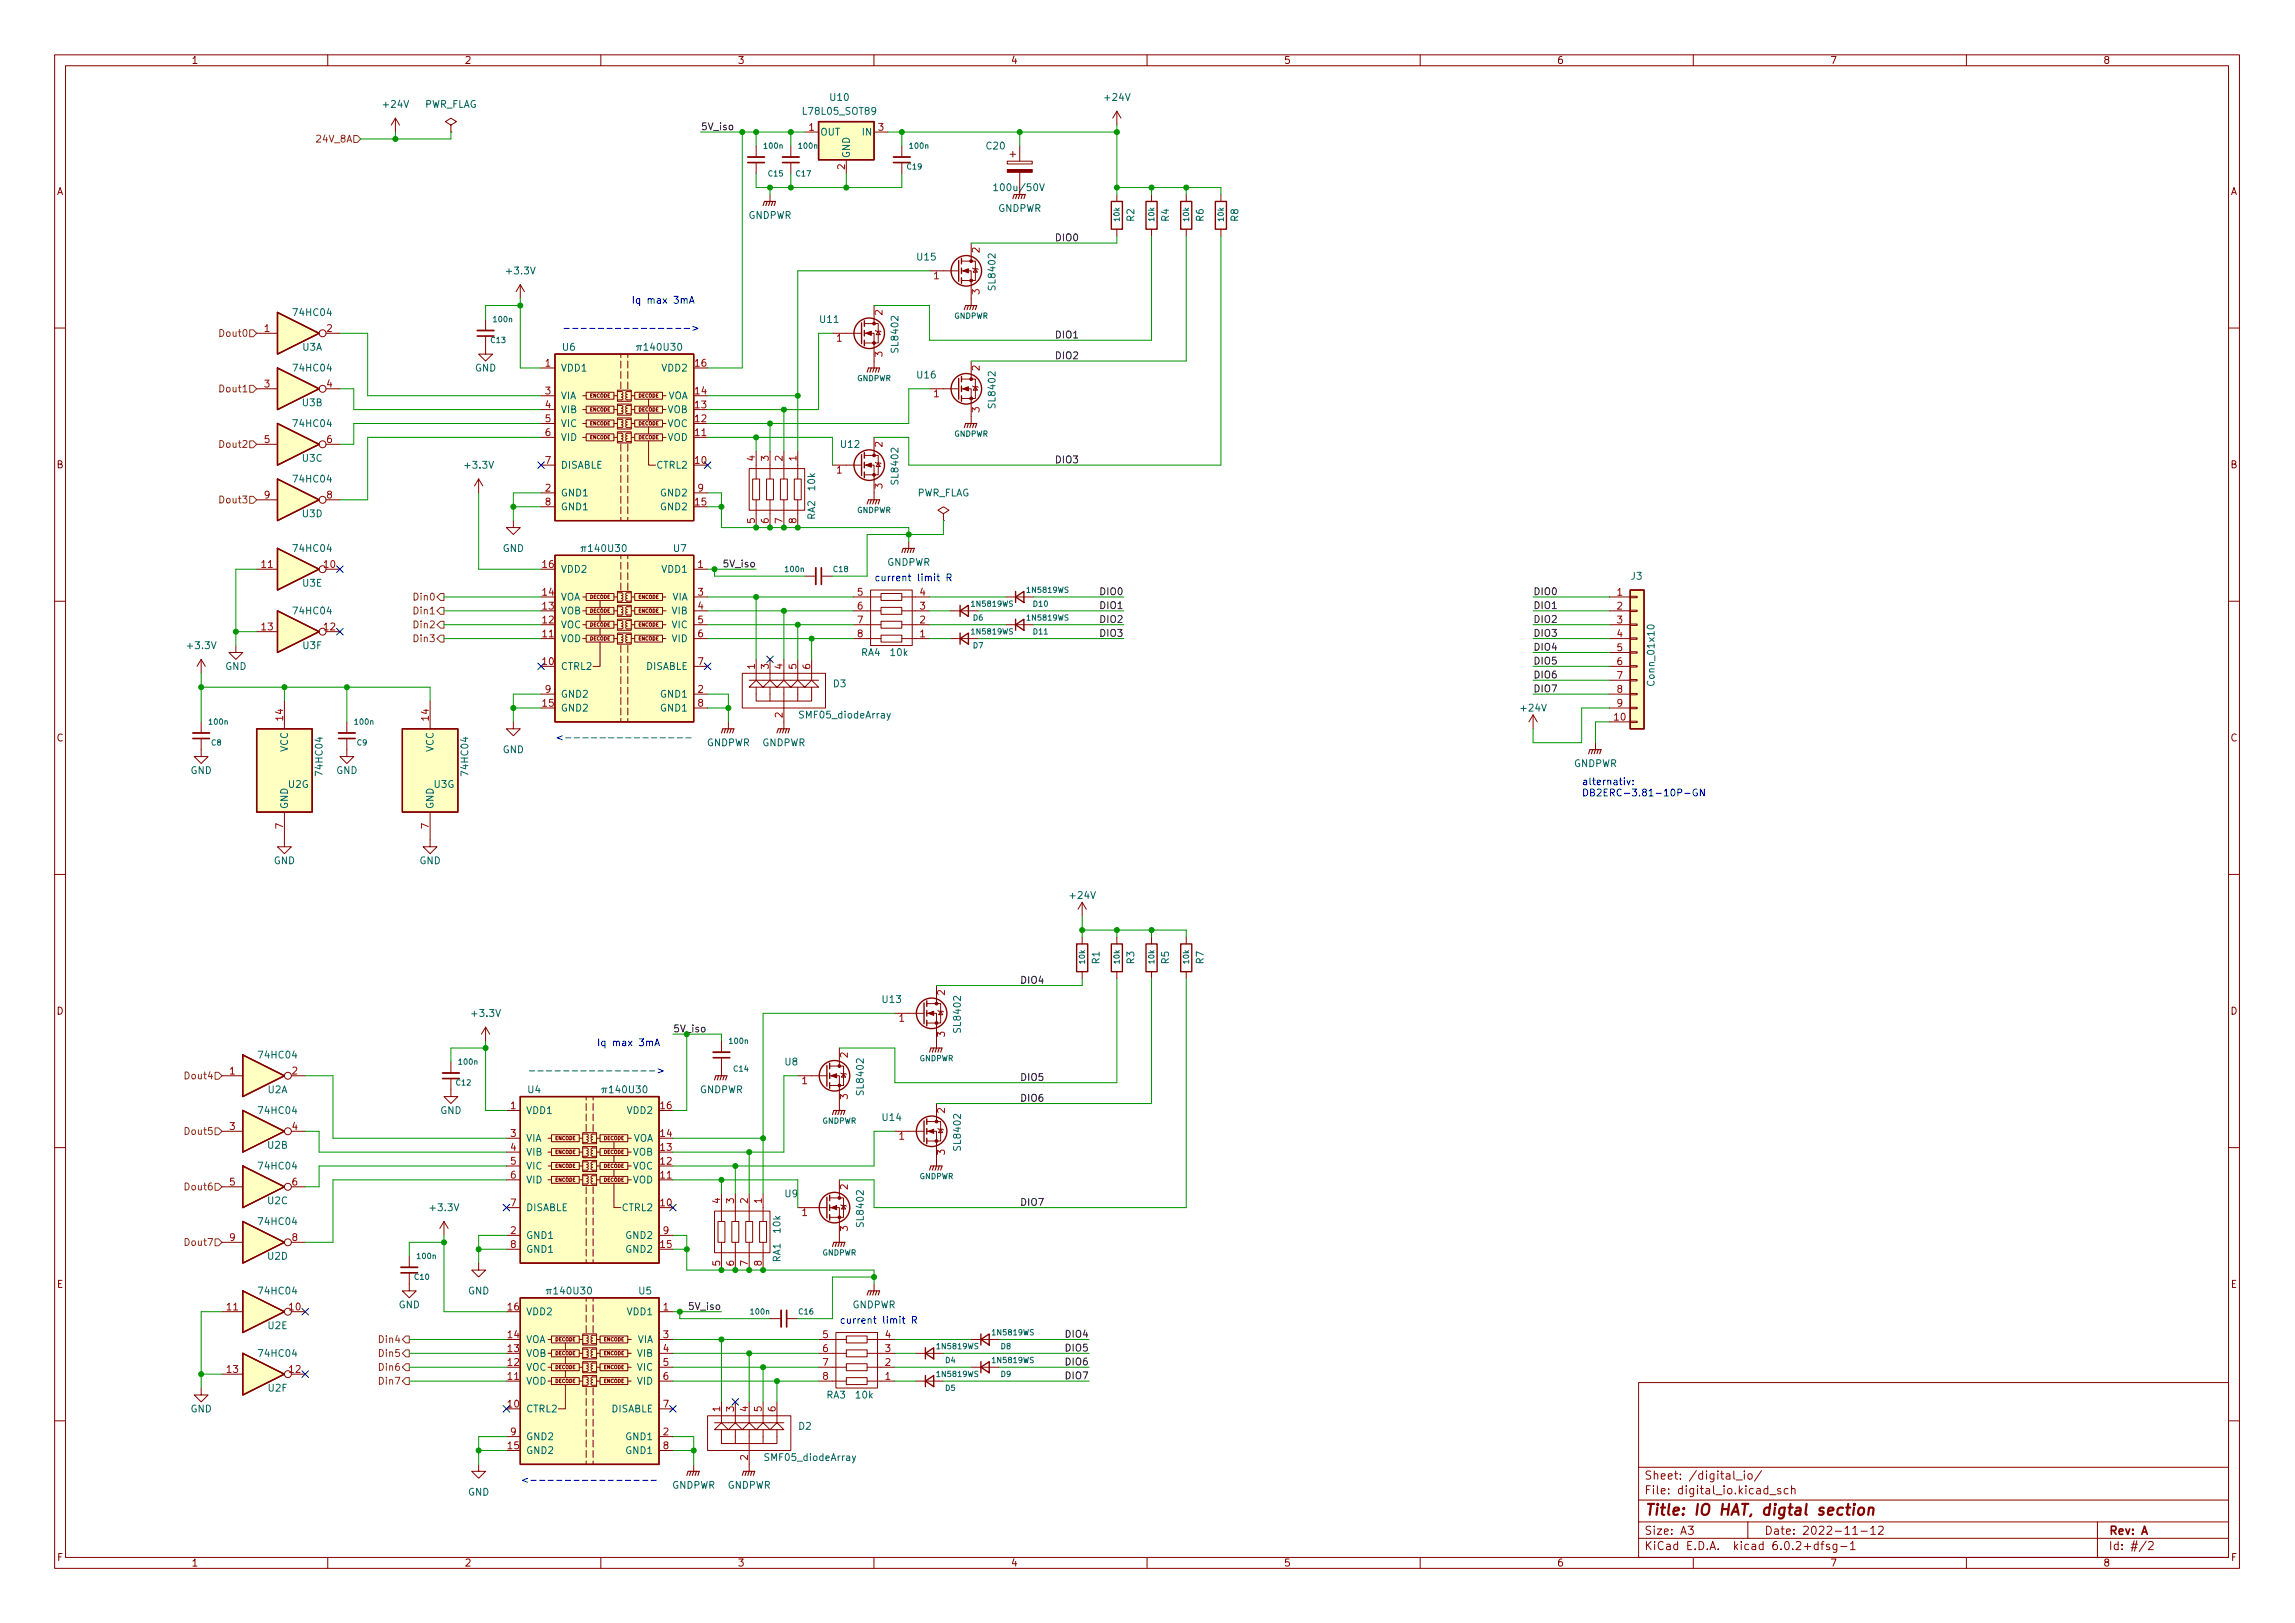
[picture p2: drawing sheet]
<svg xmlns="http://www.w3.org/2000/svg" width="420mm" height="297mm" viewBox="0 0 420 297" stroke-linecap="round" stroke-linejoin="round" font-family="sans-serif">
<defs><g id="words">
<text font-size="2.8" fill="#840000" x="301" y="277.3">Title: IO HAT, digtal section</text>
<g font-size="2.1" fill="#840000">
<text x="301" y="273.5">File: digital_io.kicad_sch</text>
<text x="301" y="270.8">Sheet: /digital_io/</text>
<text x="301" y="280.9">Size: A3</text>
<text x="323" y="280.9">Date: 2022-11-12</text>
<text x="386" y="280.9">Rev: A</text>
<text x="301" y="283.7">KiCad E.D.A. kicad 6.0.2+dfsg-1</text>
<text x="386" y="283.7">Id: #/2</text>
</g>
<g font-size="1.8" fill="#840000">
<text x="35" y="11.7">1</text>
<text x="85" y="11.7">2</text>
<text x="135" y="11.7">3</text>
<text x="185" y="11.7">4</text>
<text x="235" y="11.7">5</text>
<text x="285" y="11.7">6</text>
<text x="335" y="11.7">7</text>
<text x="385" y="11.7">8</text>
<text x="10.3" y="35.7">A</text>
<text x="182.7" y="35">100u/50V</text>
<text x="408.3" y="35.7">A</text>
<text x="10.3" y="85.7">B</text>
<text x="408.3" y="85.7">B</text>
<text x="10.3" y="135.7">C</text>
<text x="408.3" y="135.7">C</text>
<text x="10.3" y="185.7">D</text>
<text x="408.3" y="185.7">D</text>
<text x="10.4" y="235.7">E</text>
<text x="408.4" y="235.7">E</text>
<text x="10.4" y="285.7">F</text>
<text x="35" y="286.7">1</text>
<text x="85" y="286.7">2</text>
<text x="135" y="286.7">3</text>
<text x="185" y="286.7">4</text>
<text x="235" y="286.7">5</text>
<text x="285" y="286.7">6</text>
<text x="335" y="286.7">7</text>
<text x="385" y="286.7">8</text>
<text x="408.4" y="285.7">F</text>
</g>
<g font-size="1.8" fill="#006464">
<text x="70.3" y="19.7">+24V</text>
<text x="77.6" y="19.7">PWR_FLAG</text>
<text x="147.3" y="21">L78L05_SOT89</text>
<text x="152" y="18.5">U10</text>
<text x="202.4" y="18.5">+24V</text>
<text x="150.1" y="24.8">OUT</text>
<text x="155.6" y="29" transform="rotate(-90 155.6 29)">GND</text>
<text x="158" y="24.8">IN</text>
<text x="180.6" y="27.3">C20</text>
<text x="136.9" y="40">GNDPWR</text>
<text x="182.7" y="38.8">GNDPWR</text>
<text x="207.6" y="40.5" transform="rotate(-90 207.6 40.5)">R2</text>
<text x="214" y="40.5" transform="rotate(-90 214 40.5)">R4</text>
<text x="220.3" y="40.5" transform="rotate(-90 220.3 40.5)">R6</text>
<text x="226.7" y="40.5" transform="rotate(-90 226.7 40.5)">R8</text>
<text x="168" y="47.7">U15</text>
<text x="92.9" y="50.2">+3.3V</text>
<text x="182.2" y="52.9" transform="rotate(-90 182.2 52.9)">SL8402</text>
<text x="53.9" y="57.8">74HC04</text>
<text x="150.2" y="59.1">U11</text>
<text x="55.4" y="64.2">U3A</text>
<text x="103" y="64.2">U6</text>
<text x="164.5" y="64.3" transform="rotate(-90 164.5 64.3)">SL8402</text>
<text x="53.9" y="68">74HC04</text>
<text x="86.9" y="68">GND</text>
<text x="102.6" y="68">VDD1</text>
<text x="121.3" y="68">VDD2</text>
<text x="168" y="69.3">U16</text>
<text x="55.4" y="74.3">U3B</text>
<text x="102.6" y="73.1">VIA</text>
<text x="102.6" y="75.6">VIB</text>
<text x="122.2" y="75.6">VOB</text>
<text x="122.2" y="73.1">VOA</text>
<text x="182.2" y="74.4" transform="rotate(-90 182.2 74.4)">SL8402</text>
<text x="53.9" y="78.1">74HC04</text>
<text x="102.6" y="78.1">VIC</text>
<text x="102.6" y="80.7">VID</text>
<text x="122.2" y="80.7">VOD</text>
<text x="122.2" y="78.1">VOC</text>
<text x="154" y="82">U12</text>
<text x="53.9" y="88.3">74HC04</text>
<text x="55.4" y="84.5">U3C</text>
<text x="85.3" y="85.8">+3.3V</text>
<text x="102.6" y="85.8">DISABLE</text>
<text x="120.3" y="85.8">CTRL2</text>
<text x="149.2" y="89.7" transform="rotate(-90 149.2 89.7)">10k</text>
<text x="164.5" y="88.4" transform="rotate(-90 164.5 88.4)">SL8402</text>
<text x="55.4" y="94.7">U3D</text>
<text x="102.6" y="90.8">GND1</text>
<text x="102.6" y="93.4">GND1</text>
<text x="121.1" y="93.4">GND2</text>
<text x="121.1" y="90.8">GND2</text>
<text x="149.2" y="95.1" transform="rotate(-90 149.2 95.1)">RA2</text>
<text x="167.8" y="90.8">PWR_FLAG</text>
<text x="53.9" y="101">74HC04</text>
<text x="92" y="101">GND</text>
<text x="123.3" y="101">U7</text>
<text x="55.4" y="107.4">U3E</text>
<text x="102.6" y="104.8">VDD2</text>
<text x="121.3" y="104.8">VDD1</text>
<text x="162.3" y="103.5">GNDPWR</text>
<text x="298.6" y="106.1">J3</text>
<text x="53.9" y="112.4">74HC04</text>
<text x="102.6" y="112.4">VOB</text>
<text x="102.6" y="109.9">VOA</text>
<text x="123" y="109.9">VIA</text>
<text x="123" y="112.4">VIB</text>
<text x="34.5" y="118.8">+3.3V</text>
<text x="55.5" y="118.8">U3F</text>
<text x="102.6" y="117.5">VOD</text>
<text x="102.6" y="115">VOC</text>
<text x="123" y="115">VIC</text>
<text x="123" y="117.5">VID</text>
<text x="41.2" y="122.6">GND</text>
<text x="102.6" y="122.6">CTRL2</text>
<text x="118.2" y="122.6">DISABLE</text>
<text x="152.6" y="125.8">D3</text>
<text x="157.7" y="120.1">RA4</text>
<text x="163.1" y="120.1">10k</text>
<text x="302.9" y="125.1" transform="rotate(-90 302.9 125.1)">Conn_01x10</text>
<text x="102.6" y="130.2">GND2</text>
<text x="102.6" y="127.7">GND2</text>
<text x="121.1" y="127.7">GND1</text>
<text x="121.1" y="130.2">GND1</text>
<text x="146.6" y="131.5">SMF05_diodeArray</text>
<text x="278.6" y="130.2">+24V</text>
<text x="52.7" y="137.6" transform="rotate(-90 52.7 137.6)">VCC</text>
<text x="79.4" y="137.6" transform="rotate(-90 79.4 137.6)">VCC</text>
<text x="92" y="137.8">GND</text>
<text x="129.3" y="136.6">GNDPWR</text>
<text x="139.5" y="136.6">GNDPWR</text>
<text x="34.9" y="141.6">GND</text>
<text x="59.1" y="141.7" transform="rotate(-90 59.1 141.7)">74HC04</text>
<text x="61.5" y="141.6">GND</text>
<text x="85.7" y="141.7" transform="rotate(-90 85.7 141.7)">74HC04</text>
<text x="288.1" y="140.4">GNDPWR</text>
<text x="52.7" y="148.1" transform="rotate(-90 52.7 148.1)">GND</text>
<text x="52.8" y="144.2">U2G</text>
<text x="79.4" y="148.1" transform="rotate(-90 79.4 148.1)">GND</text>
<text x="79.5" y="144.2">U3G</text>
<text x="50.1" y="158.2">GND</text>
<text x="76.8" y="158.2">GND</text>
<text x="196" y="164.5">+24V</text>
<text x="201.3" y="176.4" transform="rotate(-90 201.3 176.4)">R1</text>
<text x="207.6" y="176.4" transform="rotate(-90 207.6 176.4)">R3</text>
<text x="214" y="176.4" transform="rotate(-90 214 176.4)">R5</text>
<text x="220.3" y="176.4" transform="rotate(-90 220.3 176.4)">R7</text>
<text x="161.6" y="183.6">U13</text>
<text x="86.6" y="186.1">+3.3V</text>
<text x="175.9" y="188.7" transform="rotate(-90 175.9 188.7)">SL8402</text>
<text x="47.6" y="193.7">74HC04</text>
<text x="143.7" y="195">U8</text>
<text x="47.6" y="203.9">74HC04</text>
<text x="49" y="200.1">U2A</text>
<text x="80.6" y="203.9">GND</text>
<text x="96.3" y="203.9">VDD1</text>
<text x="96.7" y="200.1">U4</text>
<text x="114.9" y="203.9">VDD2</text>
<text x="128.1" y="200.1">GNDPWR</text>
<text x="158.1" y="200.2" transform="rotate(-90 158.1 200.2)">SL8402</text>
<text x="96.3" y="209">VIA</text>
<text x="115.8" y="209">VOA</text>
<text x="161.6" y="205.1">U14</text>
<text x="47.6" y="214">74HC04</text>
<text x="49" y="210.2">U2B</text>
<text x="96.3" y="211.5">VIB</text>
<text x="96.3" y="214">VIC</text>
<text x="115.8" y="214">VOC</text>
<text x="115.8" y="211.5">VOB</text>
<text x="175.9" y="210.3" transform="rotate(-90 175.9 210.3)">SL8402</text>
<text x="49" y="220.4">U2C</text>
<text x="78.9" y="221.7">+3.3V</text>
<text x="96.3" y="216.6">VID</text>
<text x="96.3" y="221.7">DISABLE</text>
<text x="113.9" y="221.7">CTRL2</text>
<text x="115.8" y="216.6">VOD</text>
<text x="143.7" y="219.1">U9</text>
<text x="47.6" y="224.2">74HC04</text>
<text x="96.3" y="226.7">GND1</text>
<text x="114.7" y="226.7">GND2</text>
<text x="142.9" y="225.6" transform="rotate(-90 142.9 225.6)">10k</text>
<text x="158.1" y="224.3" transform="rotate(-90 158.1 224.3)">SL8402</text>
<text x="49" y="230.5">U2D</text>
<text x="96.3" y="229.3">GND1</text>
<text x="114.7" y="229.3">GND2</text>
<text x="142.9" y="231" transform="rotate(-90 142.9 231)">RA1</text>
<text x="47.6" y="236.9">74HC04</text>
<text x="73" y="239.4">GND</text>
<text x="85.7" y="236.9">GND</text>
<text x="117" y="236.9">U5</text>
<text x="156" y="239.4">GNDPWR</text>
<text x="49.1" y="243.2">U2E</text>
<text x="96.3" y="245.8">VOA</text>
<text x="96.3" y="240.7">VDD2</text>
<text x="114.9" y="240.7">VDD1</text>
<text x="116.7" y="245.8">VIA</text>
<text x="47.6" y="248.3">74HC04</text>
<text x="96.3" y="250.9">VOC</text>
<text x="96.3" y="248.3">VOB</text>
<text x="116.7" y="248.3">VIB</text>
<text x="116.7" y="250.9">VIC</text>
<text x="49.1" y="254.7">U2F</text>
<text x="96.3" y="253.4">VOD</text>
<text x="116.7" y="253.4">VID</text>
<text x="151.3" y="255.9">RA3</text>
<text x="156.7" y="255.9">10k</text>
<text x="34.9" y="258.5">GND</text>
<text x="96.3" y="258.5">CTRL2</text>
<text x="96.3" y="263.6">GND2</text>
<text x="111.9" y="258.5">DISABLE</text>
<text x="114.7" y="263.6">GND1</text>
<text x="146.2" y="261.7">D2</text>
<text x="96.3" y="266.1">GND2</text>
<text x="114.7" y="266.1">GND1</text>
<text x="140.3" y="267.4">SMF05_diodeArray</text>
<text x="85.7" y="273.7">GND</text>
<text x="123" y="272.5">GNDPWR</text>
<text x="133.1" y="272.5">GNDPWR</text>
</g>
<g font-size="1.8" fill="#0f0f0f">
<text x="128.3" y="23.8">5V_iso</text>
<text x="193" y="44.1">DIO0</text>
<text x="193" y="61.9">DIO1</text>
<text x="193" y="65.7">DIO2</text>
<text x="193" y="84.8">DIO3</text>
<text x="132.7" y="103.8">5V_iso</text>
<text x="201.6" y="111.4">DIO1</text>
<text x="201.6" y="108.9">DIO0</text>
<text x="201.6" y="114">DIO2</text>
<text x="280.7" y="114">DIO2</text>
<text x="280.7" y="108.9">DIO0</text>
<text x="280.7" y="111.4">DIO1</text>
<text x="201.6" y="116.5">DIO3</text>
<text x="280.7" y="119.1">DIO4</text>
<text x="280.7" y="116.5">DIO3</text>
<text x="280.7" y="124.1">DIO6</text>
<text x="280.7" y="121.6">DIO5</text>
<text x="280.7" y="126.7">DIO7</text>
<text x="186.7" y="180">DIO4</text>
<text x="186.7" y="197.8">DIO5</text>
<text x="186.7" y="201.6">DIO6</text>
<text x="186.7" y="220.7">DIO7</text>
<text x="126.4" y="239.7">5V_iso</text>
<text x="195.3" y="244.8">DIO4</text>
<text x="195.3" y="249.9">DIO6</text>
<text x="195.3" y="247.3">DIO5</text>
<text x="195.3" y="252.4">DIO7</text>
</g>
<g font-size="1.8" fill="#a90000">
<text x="148.1" y="23.9">1</text>
<text x="160.8" y="23.9">3</text>
<text x="154.7" y="31" transform="rotate(-90 154.7 31)">2</text>
<text x="179.3" y="46.2" transform="rotate(-90 179.3 46.2)">2</text>
<text x="171" y="51.1">1</text>
<text x="179.3" y="53.9" transform="rotate(-90 179.3 53.9)">3</text>
<text x="161.5" y="57.7" transform="rotate(-90 161.5 57.7)">2</text>
<text x="48.4" y="60.7">1</text>
<text x="59.8" y="60.7">2</text>
<text x="153.2" y="62.5">1</text>
<text x="161.5" y="65.3" transform="rotate(-90 161.5 65.3)">3</text>
<text x="48.4" y="70.9">3</text>
<text x="59.8" y="70.9">4</text>
<text x="99.8" y="67.1">1</text>
<text x="127.3" y="67.1">16</text>
<text x="179.3" y="67.8" transform="rotate(-90 179.3 67.8)">2</text>
<text x="99.8" y="72.2">3</text>
<text x="99.8" y="74.7">4</text>
<text x="99.8" y="77.3">5</text>
<text x="127.3" y="77.3">12</text>
<text x="127.3" y="74.7">13</text>
<text x="127.3" y="72.2">14</text>
<text x="171" y="72.7">1</text>
<text x="179.3" y="75.5" transform="rotate(-90 179.3 75.5)">3</text>
<text x="48.4" y="81.1">5</text>
<text x="59.8" y="81.1">6</text>
<text x="99.8" y="79.8">6</text>
<text x="127.3" y="79.8">11</text>
<text x="161.5" y="81.8" transform="rotate(-90 161.5 81.8)">2</text>
<text x="99.8" y="90">2</text>
<text x="99.8" y="84.9">7</text>
<text x="127.3" y="84.9">10</text>
<text x="127.8" y="90">9</text>
<text x="138.2" y="84.3" transform="rotate(-90 138.2 84.3)">4</text>
<text x="140.7" y="84.3" transform="rotate(-90 140.7 84.3)">3</text>
<text x="143.3" y="84.3" transform="rotate(-90 143.3 84.3)">2</text>
<text x="145.8" y="84.3" transform="rotate(-90 145.8 84.3)">1</text>
<text x="153.2" y="86.7">1</text>
<text x="161.5" y="89.4" transform="rotate(-90 161.5 89.4)">3</text>
<text x="48.4" y="91.2">9</text>
<text x="59.8" y="91.2">8</text>
<text x="99.8" y="92.5">8</text>
<text x="127.3" y="92.5">15</text>
<text x="138.2" y="95.8" transform="rotate(-90 138.2 95.8)">5</text>
<text x="140.7" y="95.8" transform="rotate(-90 140.7 95.8)">6</text>
<text x="143.3" y="95.8" transform="rotate(-90 143.3 95.8)">7</text>
<text x="145.8" y="95.8" transform="rotate(-90 145.8 95.8)">8</text>
<text x="47.9" y="103.9">11</text>
<text x="59.3" y="103.9">10</text>
<text x="99.3" y="103.9">16</text>
<text x="127.8" y="103.9">1</text>
<text x="99.3" y="111.5">13</text>
<text x="99.3" y="109">14</text>
<text x="127.8" y="109">3</text>
<text x="127.8" y="111.5">4</text>
<text x="157" y="109">5</text>
<text x="157" y="111.5">6</text>
<text x="168.4" y="111.5">3</text>
<text x="168.4" y="109">4</text>
<text x="296.1" y="109">1</text>
<text x="296.1" y="111.5">2</text>
<text x="47.9" y="115.4">13</text>
<text x="59.3" y="115.4">12</text>
<text x="99.3" y="116.6">11</text>
<text x="99.3" y="114.1">12</text>
<text x="127.8" y="114.1">5</text>
<text x="127.8" y="116.6">6</text>
<text x="157" y="114.1">7</text>
<text x="157" y="116.6">8</text>
<text x="168.4" y="116.6">1</text>
<text x="168.4" y="114.1">2</text>
<text x="296.1" y="114.1">3</text>
<text x="296.1" y="116.6">4</text>
<text x="296.1" y="119.2">5</text>
<text x="99.3" y="121.7">10</text>
<text x="127.8" y="121.7">7</text>
<text x="138.2" y="122.4" transform="rotate(-90 138.2 122.4)">1</text>
<text x="140.7" y="122.4" transform="rotate(-90 140.7 122.4)">3</text>
<text x="143.3" y="122.4" transform="rotate(-90 143.3 122.4)">4</text>
<text x="145.8" y="122.4" transform="rotate(-90 145.8 122.4)">5</text>
<text x="148.3" y="122.4" transform="rotate(-90 148.3 122.4)">6</text>
<text x="296.1" y="121.7">6</text>
<text x="296.1" y="124.2">7</text>
<text x="51.8" y="131.8" transform="rotate(-90 51.8 131.8)">14</text>
<text x="78.5" y="131.8" transform="rotate(-90 78.5 131.8)">14</text>
<text x="99.3" y="129.3">15</text>
<text x="99.8" y="126.8">9</text>
<text x="127.8" y="126.8">2</text>
<text x="127.8" y="129.3">8</text>
<text x="143.3" y="131.3" transform="rotate(-90 143.3 131.3)">2</text>
<text x="295.6" y="131.9">10</text>
<text x="296.1" y="126.8">8</text>
<text x="296.1" y="129.3">9</text>
<text x="51.8" y="151.7" transform="rotate(-90 51.8 151.7)">7</text>
<text x="78.5" y="151.7" transform="rotate(-90 78.5 151.7)">7</text>
<text x="173" y="182.1" transform="rotate(-90 173 182.1)">2</text>
<text x="164.6" y="187">1</text>
<text x="173" y="189.8" transform="rotate(-90 173 189.8)">3</text>
<text x="42.1" y="196.6">1</text>
<text x="53.5" y="196.6">2</text>
<text x="155.2" y="193.6" transform="rotate(-90 155.2 193.6)">2</text>
<text x="93.5" y="203">1</text>
<text x="120.9" y="203">16</text>
<text x="146.8" y="198.4">1</text>
<text x="155.2" y="201.2" transform="rotate(-90 155.2 201.2)">3</text>
<text x="173" y="203.7" transform="rotate(-90 173 203.7)">2</text>
<text x="42.1" y="206.8">3</text>
<text x="53.5" y="206.8">4</text>
<text x="93.5" y="208.1">3</text>
<text x="120.9" y="208.1">14</text>
<text x="164.6" y="208.6">1</text>
<text x="93.5" y="210.6">4</text>
<text x="93.5" y="213.1">5</text>
<text x="93.5" y="215.7">6</text>
<text x="120.9" y="215.7">11</text>
<text x="120.9" y="213.1">12</text>
<text x="120.9" y="210.6">13</text>
<text x="173" y="211.3" transform="rotate(-90 173 211.3)">3</text>
<text x="42.1" y="217">5</text>
<text x="53.5" y="217">6</text>
<text x="93.5" y="220.8">7</text>
<text x="120.9" y="220.8">10</text>
<text x="131.8" y="220.2" transform="rotate(-90 131.8 220.2)">4</text>
<text x="134.4" y="220.2" transform="rotate(-90 134.4 220.2)">3</text>
<text x="136.9" y="220.2" transform="rotate(-90 136.9 220.2)">2</text>
<text x="139.4" y="220.2" transform="rotate(-90 139.4 220.2)">1</text>
<text x="155.2" y="217.7" transform="rotate(-90 155.2 217.7)">2</text>
<text x="42.1" y="227.1">9</text>
<text x="53.5" y="227.1">8</text>
<text x="93.5" y="225.8">2</text>
<text x="121.4" y="225.8">9</text>
<text x="146.8" y="222.5">1</text>
<text x="155.2" y="225.3" transform="rotate(-90 155.2 225.3)">3</text>
<text x="93.5" y="228.4">8</text>
<text x="120.9" y="228.4">15</text>
<text x="131.8" y="231.7" transform="rotate(-90 131.8 231.7)">5</text>
<text x="134.4" y="231.7" transform="rotate(-90 134.4 231.7)">6</text>
<text x="136.9" y="231.7" transform="rotate(-90 136.9 231.7)">7</text>
<text x="139.4" y="231.7" transform="rotate(-90 139.4 231.7)">8</text>
<text x="41.6" y="239.8">11</text>
<text x="53" y="239.8">10</text>
<text x="93" y="239.8">16</text>
<text x="121.4" y="239.8">1</text>
<text x="93" y="244.9">14</text>
<text x="121.4" y="244.9">3</text>
<text x="150.6" y="244.9">5</text>
<text x="162.1" y="244.9">4</text>
<text x="41.6" y="251.2">13</text>
<text x="53" y="251.2">12</text>
<text x="93" y="250">12</text>
<text x="93" y="247.4">13</text>
<text x="121.4" y="247.4">4</text>
<text x="121.4" y="250">5</text>
<text x="150.6" y="247.4">6</text>
<text x="150.6" y="250">7</text>
<text x="162.1" y="250">2</text>
<text x="162.1" y="247.4">3</text>
<text x="93" y="257.6">10</text>
<text x="93" y="252.5">11</text>
<text x="121.4" y="252.5">6</text>
<text x="121.4" y="257.6">7</text>
<text x="150.6" y="252.5">8</text>
<text x="162.1" y="252.5">1</text>
<text x="93.5" y="262.7">9</text>
<text x="121.4" y="262.7">2</text>
<text x="131.8" y="258.3" transform="rotate(-90 131.8 258.3)">1</text>
<text x="134.4" y="258.3" transform="rotate(-90 134.4 258.3)">3</text>
<text x="136.9" y="258.3" transform="rotate(-90 136.9 258.3)">4</text>
<text x="139.4" y="258.3" transform="rotate(-90 139.4 258.3)">5</text>
<text x="142" y="258.3" transform="rotate(-90 142 258.3)">6</text>
<text x="93" y="265.2">15</text>
<text x="121.4" y="265.2">8</text>
<text x="136.9" y="267.2" transform="rotate(-90 136.9 267.2)">2</text>
</g>
<g font-size="1.8" fill="#725600">
<text x="58.2" y="26.1">24V_8A</text>
<text x="40.5" y="61.6">Dout0</text>
<text x="40.5" y="71.8">Dout1</text>
<text x="40.5" y="82">Dout2</text>
<text x="40.5" y="92.1">Dout3</text>
<text x="76" y="109.9">Din0</text>
<text x="76" y="112.4">Din1</text>
<text x="76" y="115">Din2</text>
<text x="76" y="117.5">Din3</text>
<text x="34.2" y="197.5">Dout4</text>
<text x="34.2" y="207.7">Dout5</text>
<text x="34.2" y="217.8">Dout6</text>
<text x="34.2" y="228">Dout7</text>
<text x="69.6" y="245.8">Din4</text>
<text x="69.6" y="248.3">Din5</text>
<text x="69.6" y="250.9">Din6</text>
<text x="69.6" y="253.4">Din7</text>
</g>
<g font-size="1.8" fill="#0000c2">
<text x="115.6" y="55.6">Iq max 3mA</text>
<text x="160" y="106.4">current limit R</text>
<text x="289.6" y="143.7">alternativ:</text>
<text x="289.6" y="145.7">DB2ERC-3.81-10P-GN</text>
<text x="109.2" y="191.5">Iq max 3mA</text>
<text x="153.7" y="242.3">current limit R</text>
</g>
<text font-size="1.8" fill="#009600" x="123.2" y="188.9">5V_iso</text>
<g font-size="1.4" fill="#006464">
<text x="140" y="27.2">100n</text>
<text x="146.3" y="27.2">100n</text>
<text x="166.6" y="27.2">100n</text>
<text x="140.7" y="32.3">C15</text>
<text x="145.8" y="32.3">C17</text>
<text x="166.1" y="31">C19</text>
<text x="205" y="40.4" transform="rotate(-90 205 40.4)">10k</text>
<text x="211.3" y="40.4" transform="rotate(-90 211.3 40.4)">10k</text>
<text x="217.7" y="40.4" transform="rotate(-90 217.7 40.4)">10k</text>
<text x="224" y="40.4" transform="rotate(-90 224 40.4)">10k</text>
<text x="90.4" y="59">100n</text>
<text x="174.6" y="58.3">GNDPWR</text>
<text x="89.9" y="62.8">C13</text>
<text x="156.8" y="69.8">GNDPWR</text>
<text x="174.6" y="79.9">GNDPWR</text>
<text x="156.8" y="93.9">GNDPWR</text>
<text x="143.9" y="104.7">100n</text>
<text x="152.6" y="104.7">C18</text>
<text x="178" y="111">1N5819WS</text>
<text x="178.2" y="113.6">D6</text>
<text x="188.2" y="108.5">1N5819WS</text>
<text x="188.2" y="113.6">1N5819WS</text>
<text x="189.2" y="111">D10</text>
<text x="178" y="116.1">1N5819WS</text>
<text x="178.2" y="118.6">D7</text>
<text x="189.2" y="116.1">D11</text>
<text x="38.4" y="132.6">100n</text>
<text x="38.7" y="136.4">C8</text>
<text x="65" y="132.6">100n</text>
<text x="65.4" y="136.4">C9</text>
<text x="198.6" y="176.3" transform="rotate(-90 198.6 176.3)">10k</text>
<text x="205" y="176.3" transform="rotate(-90 205 176.3)">10k</text>
<text x="211.3" y="176.3" transform="rotate(-90 211.3 176.3)">10k</text>
<text x="217.7" y="176.3" transform="rotate(-90 217.7 176.3)">10k</text>
<text x="133.6" y="191">100n</text>
<text x="84.1" y="194.8">100n</text>
<text x="134.4" y="196.1">C14</text>
<text x="168.3" y="194.2">GNDPWR</text>
<text x="83.6" y="198.7">C12</text>
<text x="150.5" y="205.6">GNDPWR</text>
<text x="168.3" y="215.8">GNDPWR</text>
<text x="76.5" y="230.4">100n</text>
<text x="150.5" y="229.8">GNDPWR</text>
<text x="75.9" y="234.2">C10</text>
<text x="137.5" y="240.6">100n</text>
<text x="146.3" y="240.6">C16</text>
<text x="181.9" y="244.4">1N5819WS</text>
<text x="171.7" y="246.9">1N5819WS</text>
<text x="171.7" y="252">1N5819WS</text>
<text x="173.1" y="249.5">D4</text>
<text x="181.9" y="249.5">1N5819WS</text>
<text x="183.3" y="252">D9</text>
<text x="183.3" y="246.9">D8</text>
<text x="173.1" y="254.5">D5</text>
</g>
<g font-size=".9" fill="#840000">
<text x="108" y="77.8">ENCODE</text>
<text x="108" y="75.3">ENCODE</text>
<text x="108" y="72.7">ENCODE</text>
<text x="116.9" y="77.8">DECODE</text>
<text x="116.9" y="75.3">DECODE</text>
<text x="116.9" y="72.7">DECODE</text>
<text x="108" y="80.4">ENCODE</text>
<text x="116.9" y="80.4">DECODE</text>
<text x="108" y="112.1">DECODE</text>
<text x="108" y="109.6">DECODE</text>
<text x="116.9" y="112.1">ENCODE</text>
<text x="116.9" y="109.6">ENCODE</text>
<text x="108" y="117.2">DECODE</text>
<text x="108" y="114.7">DECODE</text>
<text x="116.9" y="117.2">ENCODE</text>
<text x="116.9" y="114.7">ENCODE</text>
<text x="101.6" y="208.6">ENCODE</text>
<text x="110.5" y="208.6">DECODE</text>
<text x="101.6" y="213.7">ENCODE</text>
<text x="101.6" y="211.2">ENCODE</text>
<text x="110.5" y="213.7">DECODE</text>
<text x="110.5" y="211.2">DECODE</text>
<text x="101.6" y="216.3">ENCODE</text>
<text x="110.5" y="216.3">DECODE</text>
<text x="101.6" y="245.5">DECODE</text>
<text x="110.5" y="245.5">ENCODE</text>
<text x="101.6" y="250.5">DECODE</text>
<text x="101.6" y="248">DECODE</text>
<text x="110.5" y="250.5">ENCODE</text>
<text x="110.5" y="248">ENCODE</text>
<text x="101.6" y="253.1">DECODE</text>
<text x="110.5" y="253.1">ENCODE</text>
</g>
</g></defs>
<g fill="none" stroke="#840000" stroke-width=".18">
<path d="M10 10h400v277h-400zM12 12h396v273h-396zM60 10v2M110 10v2M160 10v2M210 10v2M260 10v2M310 10v2M360 10v2M72.4 21.6l-.8 1.3M72.4 21.6v2.6M72.4 21.6l.8 1.3"/>
<path d="M82.5 22.9l1.1-.6-1.1-.7-1 .7 1 .6v1.3M82.5 24.2h.1M138.4 26.7v2M138.4 29.8v2M141 35.6v1.3M144.8 26.7v2M144.8 29.8v2M147.3 24.2h2.6M154.9 29.2v2.6M160 24.2h2.6M165.1 26.7v2M165.1 29.8v2"/>
<path d="M184.4 29.5h4.6v.5h-4.6zM184.9 28.2h1M185.4 27.7v1M186.7 26.7v2.8M186.7 31.5v2.8M204.5 20.4v2.5M204.5 35.6v1.3M204.5 20.4l-.8 1.2M204.5 20.4l.7 1.2M210.8 35.6v1.3M217.2 35.6v1.3M223.5 35.6v1.3"/>
<path d="M88.9 58.5v2M95.2 52.1l-.7 1.3M95.2 52.1v2.5M95.2 52.1l.8 1.3M158.2 59.2h2.6v3.6h-2.6M160 55.9v3.3M170.2 49.6h5.3M176 49.6h1.8v6.3M176 47.8h2.6v3.5h-2.6M177.8 44.5v3.3M178.1 49.1l.1 .1h.7l.2 .1M178.6 49.2l.3 .6h-.7z"/>
<path d="M204.5 41.9v1.3M210.8 41.9v1.3M217.2 41.9v1.3M223.5 41.9v1.3M10 60h2M47 71.2h3.8M47 61h3.8M59.7 71.2h2.5M59.7 61h2.5M88.9 61.5v3.3h1.3l-1.3 1.3-1.3-1.3h1.3M99.1 77.5h2.5M99.1 75h2.5"/>
<path d="M99.1 72.4h2.5M99.1 67.3h2.5M106.7 77.5h.6M106.7 75h.6M106.7 72.4h.6M107.3 79.4h5.1v1.3h-5.1zM107.3 76.9h5.1v1.2h-5.1zM107.3 74.3h5.1v1.3h-5.1zM107.3 71.8h5.1v1.3h-5.1zM112.4 77.5h.6M112.4 75h.6M112.4 72.4h.6"/>
<path d="M113 79h2.6v2.1h-2.6zM113 76.5h2.6v2h-2.6zM113 74h2.6v2h-2.6zM113 71.4h2.6v2h-2.6zM113 79.3h.9l.1 .2-.2 .3 .2 .2-.2 .3 .2 .1v.3l-1 .1M113 76.7l.9 .1 .1 .2-.2 .3 .2 .2-.2 .3 .2 .1v.3l-1 .1M113 74.2h.9l.1 .3-.2 .2 .2 .2-.2 .3 .2 .2v.2l-1 .1M113 71.7h.9l.1 .2-.2 .3 .2 .2-.2 .3 .2 .1v.3l-1 .1M113.7 64.8v.6M113.7 66.1v1.2M113.7 68v1.3M113.7 69.9v1.3"/>
<path d="M114.9 64.8v.6M114.9 66.1v1.2M114.9 68v1.3M114.9 69.9v1.3M115.6 79.3h-.9l-.1 .2 .2 .3-.2 .2 .2 .3-.2 .1v.3l1 .1M115.6 76.7l-.9 .1-.1 .2 .2 .3-.2 .2 .2 .3-.2 .1v.3l1 .1M115.6 74.2h-.9l-.1 .3 .2 .2-.2 .2 .2 .3-.2 .2v.2l1 .1M115.6 71.7h-.9l-.1 .2 .2 .3-.2 .2 .2 .3-.2 .1v.3l1 .1M115.6 77.5h.6M115.6 75h.6M115.6 72.4h.6M116.2 79.4h5.1v1.3h-5.1z"/>
<path d="M116.2 76.9h5.1v1.2h-5.1zM116.2 74.3h5.1v1.3h-5.1zM116.2 71.8h5.1v1.3h-5.1zM118.7 73.1v1.2M118.7 75.6v1.3M118.7 78.1v1.3M121.3 77.5h.6M121.3 75h.6M121.3 72.4h.6M152.4 61h5.3M158.2 61h1.8v6.3M160.3 60.5l.1 .1h.8l.1 .1"/>
<path d="M160.8 60.6l.4 .7h-.8zM170.2 71.2h5.3M176 71.2h1.8v6.3M176 69.4h2.6v3.5h-2.6M177.8 66.1v3.3M178.1 70.6l.1 .2h.7l.2 .1M178.6 70.8l.3 .6h-.7zM408 60h2M47 81.3h3.8M47 91.5h3.8M59.7 81.3h2.5M59.7 91.5h2.5"/>
<path d="M87.6 87.7l-.7 1.2M87.6 87.7v2.5M87.6 87.7l.8 1.2M94 95.3v1.3h1.2l-1.2 1.2-1.3-1.2h1.3M99.1 85.1h2.5M99.1 80h2.5M99.1 90.2h2.5M99.1 92.7h2.5M106.7 80h.6M112.4 80h.6M113.7 81.3v1.3M113.7 83.2v1.3"/>
<path d="M113.7 85.1v1.3M113.7 87v1.3M113.7 88.9v1.3M113.7 90.8v1.3M113.7 92.7v1.3M113.7 94.7v.6M114.9 81.3v1.3M114.9 83.2v1.3M114.9 85.1v1.3M114.9 87v1.3M114.9 88.9v1.3M114.9 90.8v1.3"/>
<path d="M114.9 92.7v1.3M114.9 94.7v.6M115.6 80h.6M118.7 80.7v4.4h1.3M121.3 80h.6M127 80h2.5M127 90.2h2.5M137.2 85.8h10.1v7.6h-10.1zM137.8 87.7h1.3v3.8h-1.3zM138.4 82.6v5.1M138.4 91.5v5.1M140.3 87.7h1.3v3.8h-1.3z"/>
<path d="M141 82.6v5.1M141 91.5v5.1M142.9 87.7h1.2v3.8h-1.2zM143.5 82.6v5.1M143.5 91.5v5.1M145.4 87.7h1.3v3.8h-1.3zM146 82.6v5.1M146 91.5v5.1M152.4 85.1h5.3M158.2 85.1h1.8v6.4M158.2 83.3h2.6v3.6h-2.6M160 80v3.3"/>
<path d="M160.3 84.6l.1 .1h.8l.1 .2M160.8 84.7l.4 .7h-.8zM166.4 99.1v1.3M172.7 94l1-.6-1-.7-1 .7 1 .6v1.3M172.7 95.3h.1M10 110h2M43.2 118.1v1.3h1.2l-1.2 1.3-1.3-1.3h1.3M47 104.2h3.8M47 115.6h3.8M59.7 104.2h2.5M59.7 115.6h2.5M99.1 116.9h2.5"/>
<path d="M106.7 109.3h.6M106.7 111.8h.6M106.7 114.3h.6M106.7 116.9h.6M107.3 116.2h5.1v1.3h-5.1zM107.3 113.7h5.1v1.3h-5.1zM107.3 111.2h5.1v1.2h-5.1zM107.3 108.6h5.1v1.3h-5.1zM109.9 117.5v4.5h-1.3M109.9 109.9v1.3M109.9 112.4v1.3M109.9 115v1.2"/>
<path d="M112.4 109.3h.6M112.4 111.8h.6M112.4 114.3h.6M112.4 116.9h.6M113 115.9h2.6v2h-2.6zM113 113.3h2.6v2.1h-2.6zM113 110.8h2.6v2h-2.6zM113 108.2h2.6v2.1h-2.6zM113 116.1h.9l.1 .3-.2 .2 .2 .2-.2 .3 .2 .2v.2l-1 .1M113 113.6h.9l.1 .2-.2 .3 .2 .2-.2 .3 .2 .1v.3l-1 .1M113 111h.9l.1 .3-.2 .2 .2 .3-.2 .3 .2 .1v.3l-1 .1M113 108.5h.9l.1 .2-.2 .3 .2 .2-.2 .3 .2 .2v.2l-1 .1"/>
<path d="M113.7 101.6v.7M113.7 102.9v1.3M113.7 104.8v1.3M113.7 106.7v1.3M113.7 118.1v1.3M114.9 101.6v.7M114.9 102.9v1.3M114.9 104.8v1.3M114.9 106.7v1.3M114.9 118.1v1.3M115.6 116.1h-.9l-.1 .3 .2 .2-.2 .2 .2 .3-.2 .2v.2l1 .1M115.6 113.6h-.9l-.1 .2 .2 .3-.2 .2 .2 .3-.2 .1v.3l1 .1"/>
<path d="M115.6 111h-.9l-.1 .3 .2 .2-.2 .3 .2 .3-.2 .1v.3l1 .1M115.6 108.5h-.9l-.1 .2 .2 .3-.2 .2 .2 .3-.2 .2v.2l1 .1M115.6 109.3h.6M115.6 111.8h.6M115.6 114.3h.6M115.6 116.9h.6M116.2 116.2h5.1v1.3h-5.1zM116.2 113.7h5.1v1.3h-5.1zM116.2 111.2h5.1v1.2h-5.1zM116.2 108.6h5.1v1.3h-5.1zM121.3 109.3h.6M121.3 111.8h.6"/>
<path d="M121.3 114.3h.6M121.3 116.9h.6M127 104.2h2.5M127 109.3h2.5M127 111.8h2.5M127 114.3h2.5M127 116.9h2.5M147.3 105.4h2.1M150.4 105.4h2M156.2 109.3h5.1M156.2 111.8h5.1M156.2 114.3h5.1"/>
<path d="M156.2 116.9h5.1M159.4 108h7.6v10.1h-7.6zM161.3 116.2h3.8v1.3h-3.8zM161.3 113.7h3.8v1.3h-3.8zM161.3 111.2h3.8v1.2h-3.8zM161.3 108.6h3.8v1.3h-3.8zM165.1 109.3h5.1M165.1 111.8h5.1M165.1 114.3h5.1M165.1 116.9h5.1M174 111.8h5.1M174 116.9h5.1"/>
<path d="M184.1 109.3h5.1M184.1 114.3h5.1M294.6 109.3h3.8M294.6 111.8h3.8M294.6 114.3h3.8M294.6 116.9h3.8M294.6 119.4h3.8M298.4 119.3h1.3v.2h-1.3zM298.4 116.7h1.3v.3h-1.3zM298.4 114.2h1.3v.3h-1.3zM298.4 111.7h1.3v.2h-1.3zM298.4 109.1h1.3v.3h-1.3z"/>
<path d="M408 110h2M36.8 135.2v3.3h1.3l-1.3 1.2-1.2-1.2h1.2M36.8 120.7v2.5M36.8 132.1v2M36.8 120.7l-.7 1.3M36.8 120.7l.8 1.3M52.1 128.3v5.1M63.5 135.2v3.3h1.3l-1.3 1.2-1.3-1.2h1.3M63.5 132.1v2M78.7 128.3v5.1M94 132.1v1.3h1.2l-1.2 1.3-1.3-1.3h1.3M99.1 127h2.5"/>
<path d="M113.7 120.1v1.2M113.7 122v1.2M113.7 123.9v1.2M113.7 125.8v1.2M113.7 127.7v1.2M113.7 129.6v1.2M113.7 131.5v.6M114.9 120.1v1.2M114.9 122v1.2M114.9 123.9v1.2M114.9 125.8v1.2M114.9 127.7v1.2"/>
<path d="M114.9 129.6v1.2M114.9 131.5v.6M127 122h2.5M127 127h2.5M127 129.6h2.5M133.3 132.1v1.3M135.9 123.2h15.2v6.4h-15.2zM137.2 125.8l1.2-1.3 1.3 1.3zM137.2 124.5h12.7M138.4 125.8v2.5h10.2v-2.5M138.4 120.7v3.8M139.7 125.8l1.3-1.3 1.2 1.3z"/>
<path d="M141 120.7v3.8M141 125.8v2.5M142.2 125.8l1.3-1.3 1.3 1.3zM143.5 120.7v3.8M143.5 125.8v7.6M144.8 125.8l1.2-1.3 1.3 1.3zM146 120.7v3.8M146 125.8v2.5M147.3 125.8l1.3-1.3 1.3 1.3zM148.6 120.7v3.8M280.7 130.8l-.8 1.3M280.7 130.8v2.6"/>
<path d="M280.7 130.8l.7 1.3M292.1 135.9v1.3M294.6 132.1h3.8M294.6 122h3.8M294.6 124.5h3.8M294.6 127h3.8M294.6 129.6h3.8M298.4 132h1.3v.2h-1.3zM298.4 129.4h1.3v.3h-1.3zM298.4 126.9h1.3v.3h-1.3zM298.4 124.4h1.3v.2h-1.3zM298.4 121.8h1.3v.3h-1.3z"/>
<path d="M52.1 148.6v6.4h1.2l-1.2 1.2-1.3-1.2h1.3M78.7 148.6v6.4h1.3l-1.3 1.2-1.2-1.2h1.2M10 160h2M198.1 165.1v2.6M198.1 171.5v1.3M198.1 177.8v1.3M198.1 165.1l-.7 1.3M198.1 165.1l.8 1.3M204.5 171.5v1.3M204.5 177.8v1.3M210.8 171.5v1.3M210.8 177.8v1.3"/>
<path d="M217.2 171.5v1.3M217.2 177.8v1.3M408 160h2M40.6 196.9h3.8M53.3 196.9h2.6M82.5 197.4v3.3h1.3l-1.3 1.3-1.2-1.3h1.2M82.5 194.3v2.1M88.9 188l-.8 1.3M88.9 188v2.5M88.9 188l.8 1.3M132.1 190.5v2.1M132.1 193.6v3.3"/>
<path d="M146 196.9h5.4M151.9 196.9h1.8v6.3M151.9 195.1h2.5v3.6h-2.5M153.7 191.8v3.3M153.9 196.4l.2 .1h.7l.1 .1M154.4 196.5l.4 .6h-.7zM163.8 185.5h5.4M169.7 185.5h1.7v6.3M169.7 183.7h2.5v3.5h-2.5M171.4 180.4v3.3M171.7 184.9l.1 .2h.8l.1 .1M172.2 185.1l.4 .6h-.8z"/>
<path d="M10 210h2M40.6 207h3.8M40.6 217.2h3.8M53.3 207h2.6M53.3 217.2h2.6M92.7 215.9h2.5M92.7 213.4h2.5M92.7 210.9h2.5M92.7 208.3h2.5M92.7 203.2h2.5M100.3 215.9h.7M100.3 213.4h.7"/>
<path d="M100.3 210.9h.7M100.3 208.3h.7M101 215.3h5v1.3h-5zM101 212.8h5v1.2h-5zM101 210.2h5v1.3h-5zM101 207.7h5v1.3h-5zM106 215.9h.7M106 213.4h.7M106 210.9h.7M106 208.3h.7M106.7 214.9h2.5v2.1h-2.5zM106.7 212.4h2.5v2h-2.5z"/>
<path d="M106.7 209.8h2.5v2.1h-2.5zM106.7 207.3h2.5v2h-2.5zM106.7 216.7h.7M106.7 215.2h.7M106.7 214.2h.7M106.7 212.6h.7M106.7 211.6h.7M106.7 210.1h.7M106.7 209.1h.7M106.7 207.6h.7M107.3 200.7v.6M107.3 202v1.2"/>
<path d="M107.3 203.9v1.2M107.3 205.8v1.2M107.3 217.2v1.3M107.3 219.1v1.3M107.4 215.2l.3 .2-.3 .3 .3 .2v.2l-.3 .1 .3 .3-.3 .2M107.4 212.6l.3 .3-.3 .2 .3 .2v.2l-.3 .2 .3 .2-.3 .3M107.4 210.1l.3 .2-.3 .3 .3 .2v.2l-.3 .1 .3 .3-.3 .2M107.4 207.6l.3 .2-.3 .3 .3 .2v.2l-.3 .1 .3 .3-.3 .2M108.6 200.7v.6M108.6 202v1.2M108.6 203.9v1.2M108.6 205.8v1.2"/>
<path d="M108.6 217.2v1.3M108.6 219.1v1.3M109.2 215.2h-.8l-.2 .2 .3 .3-.3 .2 .3 .3-.3 .1 .1 .3 .9 .1M109.2 212.6h-.8l-.2 .3 .3 .2-.3 .3 .3 .3-.3 .1 .1 .3 .9 .1M109.2 210.1h-.8l-.2 .2 .3 .3-.3 .2 .3 .3-.3 .2 .1 .2 .9 .1M109.2 207.6h-.8l-.2 .2 .3 .3-.3 .2 .3 .3-.3 .1 .1 .3 .9 .1M109.2 215.9h.7M109.2 213.4h.7M109.2 210.9h.7M109.2 208.3h.7M109.9 215.3h5v1.3h-5zM109.9 212.8h5v1.2h-5z"/>
<path d="M109.9 210.2h5v1.3h-5zM109.9 207.7h5v1.3h-5zM112.4 216.6v4.4h1.3M112.4 209v1.2M112.4 211.5v1.3M112.4 214v1.3M114.9 215.9h.7M114.9 213.4h.7M114.9 210.9h.7M114.9 208.3h.7M120.6 215.9h2.6M132.1 218.5v5.1"/>
<path d="M134.6 218.5v5.1M137.2 218.5v5.1M139.7 218.5v5.1M151.9 219.2h2.5v3.6h-2.5M153.7 215.9v3.3M163.8 207h5.4M169.7 207h1.7v6.4M169.7 205.3h2.5v3.5h-2.5M171.4 202v3.3M171.7 206.5l.1 .2h.8l.1 .1M172.2 206.7l.4 .6h-.8zM408 210h2"/>
<path d="M40.6 227.4h3.8M53.3 227.4h2.6M74.9 233v3.3h1.3l-1.3 1.2-1.2-1.2h1.2M74.9 229.9v2M81.3 223.6l-.8 1.2M81.3 223.6v2.5M81.3 223.6l.7 1.2M87.6 231.2v1.2h1.3l-1.3 1.3-1.2-1.3h1.2M92.7 221h2.5M92.7 226.1h2.5M92.7 228.6h2.5M107.3 221v1.3"/>
<path d="M107.3 222.9v1.3M107.3 224.8v1.3M107.3 226.7v1.3M107.3 228.6v1.3M107.3 230.5v.7M107.3 237.5v.7M107.3 238.8v1.3M108.6 221v1.3M108.6 222.9v1.3M108.6 224.8v1.3M108.6 226.7v1.3M108.6 228.6v1.3"/>
<path d="M108.6 230.5v.7M108.6 237.5v.7M108.6 238.8v1.3M120.6 226.1h2.6M130.8 221.7h10.2v7.6h-10.2zM131.4 223.6h1.3v3.8h-1.3zM132.1 227.4v5M134 223.6h1.3v3.8h-1.3zM134.6 227.4v5M136.5 223.6h1.3v3.8h-1.3zM137.2 227.4v5M139.1 223.6h1.2v3.8h-1.2z"/>
<path d="M139.7 227.4v5M146 221h5.4M151.9 221h1.8v6.4M153.9 220.5l.2 .1h.7l.1 .2M154.4 220.6l.4 .7h-.7zM160 235v1.3M36.8 254v1.3h1.3l-1.3 1.3-1.2-1.3h1.2M40.6 240.1h3.8M40.6 251.5h3.8M53.3 240.1h2.6M53.3 251.5h2.6M92.7 252.8h2.5"/>
<path d="M100.3 252.8h.7M100.3 250.2h.7M100.3 247.7h.7M100.3 245.1h.7M101 252.1h5v1.3h-5zM101 249.6h5v1.3h-5zM101 247.1h5v1.2h-5zM101 244.5h5v1.3h-5zM103.5 253.4v4.4h-1.3M103.5 245.8v1.3M103.5 248.3v1.3M103.5 250.9v1.2"/>
<path d="M106 252.8h.7M106 250.2h.7M106 247.7h.7M106 245.1h.7M106.7 251.8h2.5v2h-2.5zM106.7 249.2h2.5v2h-2.5zM106.7 246.7h2.5v2h-2.5zM106.7 244.1h2.5v2.1h-2.5zM106.7 253.5h.7M106.7 252h.7M106.7 251h.7M106.7 249.5h.7"/>
<path d="M106.7 248.4h.7M106.7 246.9h.7M106.7 245.9h.7M106.7 244.4h.7M107.3 240.7v1.3M107.3 242.6v1.3M107.3 254v1.3M107.3 255.9v1.3M107.3 257.8v1.3M107.3 259.8v1.2M107.4 252l.3 .3-.3 .2 .3 .2v.2l-.3 .1 .3 .3-.3 .2M107.4 249.5l.3 .2-.3 .3 .3 .2v.2l-.3 .1 .3 .3-.3 .2"/>
<path d="M107.4 246.9l.3 .3-.3 .2 .3 .2v.2l-.3 .1 .3 .3-.3 .2M107.4 244.4l.3 .2-.3 .3 .3 .2v.2l-.3 .1 .3 .3-.3 .2M108.6 240.7v1.3M108.6 242.6v1.3M108.6 254v1.3M108.6 255.9v1.3M108.6 257.8v1.3M108.6 259.8v1.2M109.2 252h-.8l-.2 .3 .3 .2-.3 .2 .3 .3-.3 .2 .1 .2 .9 .1M109.2 249.5h-.8l-.2 .2 .3 .3-.3 .2 .3 .3-.3 .1 .1 .3 .9 .1M109.2 246.9h-.8l-.2 .3 .3 .2-.3 .2 .3 .3-.3 .2 .1 .3h.9M109.2 244.4h-.8l-.2 .2 .3 .3-.3 .2 .3 .3-.3 .1 .1 .3 .9 .1"/>
<path d="M109.2 252.8h.7M109.2 250.2h.7M109.2 247.7h.7M109.2 245.1h.7M109.9 252.1h5v1.3h-5zM109.9 249.6h5v1.3h-5zM109.9 247.1h5v1.2h-5zM109.9 244.5h5v1.3h-5zM114.9 252.8h.7M114.9 250.2h.7M114.9 247.7h.7M114.9 245.1h.7"/>
<path d="M120.6 240.1h2.6M120.6 252.8h2.6M120.6 250.2h2.6M120.6 247.7h2.6M120.6 245.1h2.6M120.6 257.8h2.6M129.5 259.1h15.3v6.4h-15.3zM132.1 256.6v3.8M134.6 256.6v3.8M137.2 256.6v3.8M139.7 256.6v3.8M141 241.3h2"/>
<path d="M142.2 256.6v3.8M144 241.3h2M149.9 252.8h5M149.9 250.2h5M149.9 247.7h5M149.9 245.1h5M153 243.9h7.7v10.1h-7.7zM154.9 252.1h3.8v1.3h-3.8zM154.9 249.6h3.8v1.3h-3.8zM154.9 247.1h3.8v1.2h-3.8zM154.9 244.5h3.8v1.3h-3.8zM158.7 252.8h5.1"/>
<path d="M158.7 250.2h5.1M158.7 247.7h5.1M158.7 245.1h5.1M167.6 252.8h5.1M167.6 247.7h5.1M177.8 250.2h5.1M177.8 245.1h5.1M300 253h108v32h-108zM10 260h2M87.6 268v1.3h1.3l-1.3 1.2-1.2-1.2h1.2M92.7 262.9h2.5M107.3 261.7v1.2"/>
<path d="M107.3 263.6v1.2M107.3 265.5v1.2M107.3 267.4v.6M108.6 261.7v1.2M108.6 263.6v1.2M108.6 265.5v1.2M108.6 267.4v.6M120.6 262.9h2.6M120.6 265.5h2.6M127 268v1.3M130.8 261.7l1.3-1.3 1.2 1.3zM130.8 260.4h12.7"/>
<path d="M132.1 261.7v2.5h10.1v-2.5M133.3 261.7l1.3-1.3 1.3 1.3zM134.6 261.7v2.5M135.9 261.7l1.3-1.3 1.2 1.3zM137.2 261.7v7.6M138.4 261.7l1.3-1.3 1.3 1.3zM139.7 261.7v2.5M141 261.7l1.2-1.3 1.3 1.3zM300 278.5h108M300 274.5h108M300 268.5h108M309.1 279.3h.9l-.5 .6 .4 .1v.7l-.2 .1h-.4l-.2-.1"/>
<path d="M317.9 270.9h1.1M319.4 269.2v.2M319.4 269.7v1M320 278.5v3M320.1 269.8l.4-.1 .3 .3v.4l-.3 .3-.4-.1-.1-.2v-.4zM322.5 269.1l-1.3 2M324 273.6h1.1M326 272.5l-.4-.1-.2 .2 .1 .2 .5 .2v.3h-.6M327.4 272.5l-.5-.1-.3 .3v.4l.2 .2h.6M328 272.6l.2-.2 .4 .1v.9M328 271.9v1.5M342.5 279.7l.4-.4v1.5"/>
<path d="M343.9 279.5l.6-.2 .2 .2 .1 .2-1 1.1h1M384 278.5v6.5M408 260h2M60 285v2M110 285v2M160 285v2M210 285v2M260 285v2M300 281.5h108M310 285v2M332.9 282.7l-.5-.1-.3 .3v.4l.2 .2h.6M332.9 282.1v1.5"/>
<path d="M333.4 282.6h.5M333.9 282.1l-.3 .2v1.3M334.9 282.7l-.3-.1-.2 .2v.2l.5 .2v.3h-.5M336.3 282.6v1.2l-.3 .3-.4-.1M336.3 282.7l-.4-.1-.3 .3v.4l.1 .2h.6M337 283h1.1M338.8 282.5l.4-.4v1.5M338.8 283.6h.8M339.2 280.8h.9M340.7 280.2h1.2M342.5 280.8h.9M360 285v2"/>
<path d="M392.9 282l-1.3 2M393.4 282.3l.5-.2 .2 .2 .1 .2-.9 1.1h.9"/>
<circle cx="59.1" cy="61" r=".63"/>
<circle cx="59.1" cy="71.2" r=".63"/>
<circle cx="59.1" cy="81.3" r=".63"/>
<circle cx="59.1" cy="91.5" r=".63"/>
<circle cx="59.1" cy="115.6" r=".63"/>
<circle cx="59.1" cy="104.2" r=".63"/>
<circle cx="52.7" cy="196.9" r=".63"/>
<circle cx="52.7" cy="207" r=".63"/>
<circle cx="52.7" cy="217.2" r=".63"/>
<circle cx="52.7" cy="227.4" r=".63"/>
<circle cx="52.7" cy="251.5" r=".63"/>
<circle cx="52.7" cy="240.1" r=".63"/>
</g>
<path d="M338 275.9h.8M338.4 275.2l-.2 1.8v.1l.4 .1M339.4 275.9l-.1 1.3M339.5 275.2l-.1 .1 .1 .1 .1-.1-.1-.1v.2M340.4 276.1a.52 .52 0 0 1 .5-.2 .52 .52 0 0 1 .4 .4l-.1 .6a.55 .55 0 0 1-.5 .4 .55 .55 0 0 1-.5-.4zM342.2 276.1a.49 .49 0 0 1 .8 .1l-.1 1M342.2 275.9l-.2 1.3" fill="none" stroke="#840000" stroke-width=".4"/>
<g fill="none" stroke="#840000" stroke-width=".25">
<path d="M149.9 22.3h10.1v6.9h-10.1zM203.5 36.9h2v5h-2zM209.8 36.9h2v5h-2zM216.2 36.9h2v5h-2zM222.5 36.9h2v5h-2zM50.8 57.2l7.6 3.8-7.6 3.8zM157.7 59.1v3.8M158.2 58.7v1M175.5 47.7v3.8M176 47.3v1M176 49.1v1M176 50.8v1.1"/>
<path d="M50.8 67.3l7.6 3.9-7.6 3.8zM50.8 77.5l7.6 3.8-7.6 3.8zM101.6 64.8h25.4v30.5h-25.4zM158.2 60.5v1M158.2 62.3v1M175.5 69.3v3.8M176 68.9v1M176 70.6v1.1M176 72.4v1M50.8 87.7l7.6 3.8-7.6 3.8zM157.7 83.2v3.8M158.2 82.8v1.1"/>
<path d="M158.2 84.6v1M158.2 86.4v1M50.8 100.4l7.6 3.8-7.6 3.8zM50.8 111.8l7.6 3.8-7.6 3.8zM101.6 101.6h25.4v30.5h-25.4zM175.8 111.8l1.5-1v2zM175.8 116.9l1.5-1v2zM175.8 110.8v2M175.8 115.9v2M185.9 109.3l1.6-1.1v2.1zM185.9 114.3l1.6-1v2.1zM185.9 108.2v2.1"/>
<path d="M185.9 113.3v2.1M298.4 108h2.6v25.4h-2.6zM47 133.4h10.1v15.2h-10.1zM73.7 133.4h10.1v15.2h-10.1zM197.1 172.8h2v5h-2zM203.5 172.8h2v5h-2zM209.8 172.8h2v5h-2zM216.2 172.8h2v5h-2zM44.4 193.1l7.7 3.8-7.7 3.8zM151.4 195v3.8M151.9 194.6v1M151.9 196.4v1"/>
<path d="M151.9 198.2v1M169.2 183.6v3.8M169.7 183.2v1M169.7 184.9v1.1M169.7 186.7v1M44.4 203.2l7.7 3.8-7.7 3.9zM44.4 213.4l7.7 3.8-7.7 3.8zM95.2 200.7h25.4v30.5h-25.4zM151.4 219.1v3.8M151.9 218.7v1M169.2 205.1v3.9M169.7 204.8v1"/>
<path d="M169.7 206.5v1.1M169.7 208.3v1M44.4 223.6l7.7 3.8-7.7 3.8zM44.4 236.3l7.7 3.8-7.7 3.8zM95.2 237.5h25.4v30.5h-25.4zM151.9 220.5v1M151.9 222.3v1M44.4 247.7l7.7 3.8-7.7 3.8zM169.4 247.7l1.5-1v2zM169.4 252.8l1.5-1v2zM169.4 246.7v2M169.4 251.8v2"/>
<path d="M179.6 250.2l1.5-1v2zM179.6 245.1l1.5-1v2.1zM179.6 244.1v2.1M179.6 249.2v2"/>
<circle cx="176.9" cy="49.6" r="2.79"/>
<circle cx="159.1" cy="61" r="2.79"/>
<circle cx="176.9" cy="71.2" r="2.79"/>
<circle cx="159.1" cy="85.1" r="2.79"/>
<circle cx="152.8" cy="196.9" r="2.79"/>
<circle cx="170.6" cy="185.5" r="2.79"/>
<circle cx="170.6" cy="207" r="2.79"/>
<circle cx="152.8" cy="221" r="2.79"/>
</g>
<g fill="#840000" stroke="#840000" stroke-width=".18">
<path d="M184.4 31h4.6v.5h-4.6z"/>
<path d="M152.1 221l1.1-.4v.8z"/>
<path d="M176.3 49.6l1-.4v.7z"/>
<path d="M152.1 196.9l1.1-.4v.8z"/>
<path d="M176.3 71.2l1-.4v.7z"/>
<path d="M158.5 85.1l1-.4v.8z"/>
<path d="M158.5 61l1-.4v.8z"/>
<path d="M169.9 185.5l1-.4v.7z"/>
<path d="M169.9 207l1-.3v.7z"/>
<circle cx="153.7" cy="222.8" r=".25"/>
<circle cx="153.7" cy="219.2" r=".25"/>
<circle cx="177.8" cy="51.3" r=".25"/>
<circle cx="177.8" cy="47.8" r=".25"/>
<circle cx="153.7" cy="198.7" r=".25"/>
<circle cx="153.7" cy="195.1" r=".25"/>
<circle cx="177.8" cy="72.9" r=".25"/>
<circle cx="177.8" cy="69.4" r=".25"/>
<circle cx="160" cy="86.9" r=".25"/>
<circle cx="160" cy="83.3" r=".25"/>
<circle cx="160" cy="62.8" r=".25"/>
<circle cx="160" cy="59.2" r=".25"/>
<circle cx="171.4" cy="187.2" r=".25"/>
<circle cx="171.4" cy="183.7" r=".25"/>
<circle cx="171.4" cy="208.8" r=".25"/>
<circle cx="171.4" cy="205.3" r=".25"/>
</g>
<g fill="none" stroke="#006464" stroke-width=".18">
<path d="M181.9 34l.4-.4v1.3M181.9 34.9h.8M190.3 33.6l.5 1.3 .4-1.3M116.8 63.3v.6l-.2 .2M117.2 63.3v.8M117.5 63.3h-.8l-.2 .1M117.9 63.2l.4-.4v1.3M117.9 64.1h.7M119.4 62.8l-.3 .9h.8M119.7 63.3v.8M120.4 63l.2-.2a.68 .68 0 0 1 .5 .7 .68 .68 0 0 1-.5 .6l-.3-.5zM121.6 62.8v1.1l.2 .2h.3l.2-.2v-1.1"/>
<path d="M122.8 62.8h.8l-.4 .5 .3 .1v.6l-.2 .1-.5-.1M124.2 63l.2-.2a.68 .68 0 0 1 .4 .7 .68 .68 0 0 1-.4 .6l-.3-.5zM109.3 99.6l-.4 .9h.8M110.3 99.8l.2-.1a.68 .68 0 0 1 .4 .6 .68 .68 0 0 1-.4 .6l-.3-.4zM111.4 99.7v1l.3 .2h.2l.3-.2v-1M112.6 99.7h.8l-.4 .5 .4 .1v.5l-.2 .1-.6-.1M114 99.8l.2-.1a.68 .68 0 0 1 .4 .6 .68 .68 0 0 1-.4 .6l-.3-.4zM106.6 100.1v.7l-.1 .1M107.1 100.1v.8M107.3 100.1h-.8l-.2 .2M107.7 100l.4-.3v1.2M107.7 100.9h.8"/>
<path d="M109.6 100.1v.8M301.6 114.6a.75 .75 0 0 1 1.2 .2 .72 .72 0 0 1-1.2-.1zM162.4 130.6l.3 .8M163 130.6l-.4 1.1-.2 .1M110.5 199.2v.6l-.2 .2M110.9 199.2v.8M111.1 199.2h-.8l-.1 .1M111.5 199.1l.4-.4v1.3M113.1 198.7l-.3 .9h.7M113.4 199.2v.8M114.1 198.9l.2-.2a.68 .68 0 0 1 .4 .7 .68 .68 0 0 1-.4 .6l-.3-.5zM115.2 198.7v1.1l.3 .2 .3-.1 .2-.1v-1.1"/>
<path d="M116.4 198.7h.8l-.4 .5 .4 .1v.6l-.2 .1-.6-.1M117.8 198.9l.2-.2a.68 .68 0 0 1 .5 .7 .68 .68 0 0 1-.5 .6l-.3-.5zM111.5 200h.8M100.3 236v.6l-.2 .2M100.7 236v.8M101 236h-.8l-.2 .2M101.4 235.9l.4-.3v1.2M101.4 236.8h.7M102.9 235.5l-.3 .9h.8M103.2 236v.8M103.9 235.7l.2-.1a.68 .68 0 0 1 .4 .6 .68 .68 0 0 1-.4 .6l-.3-.5zM105.1 235.6v1l.2 .2h.4l.1-.2v-1"/>
<path d="M106.3 235.6h.8l-.5 .4 .4 .2v.5l-.2 .1-.5-.1M107.7 235.7l.2-.1a.68 .68 0 0 1 .4 .6 .68 .68 0 0 1-.4 .6l-.3-.5zM156 266.5l.3 .8M156.7 266.5l-.5 1.1-.2 .1"/>
</g>
<g fill="none" stroke="#840000" stroke-width=".2">
<path d="M139.7 37.6l.3-.7h2l-.3 .7M140.5 36.9l-.3 .7M141 36.9l-.3 .7M141.5 36.9l-.3 .7M185.7 35.6l-.3 .8M186.2 35.6l-.3 .8M186.7 35.6l-.3 .8M187.2 35.6l-.3 .8M187.7 35.6l-.2 .8M176.5 56.7l.3-.8h2l-.2 .8M177.3 55.9l-.3 .8M177.8 55.9l-.3 .8"/>
<path d="M178.3 55.9l-.2 .8M158.7 68.1l.3-.8h2l-.2 .8M159.5 67.3l-.2 .8M160 67.3l-.2 .8M160.5 67.3l-.2 .8M176.5 78.3l.3-.8h2l-.2 .8M177.3 77.5l-.3 .8M177.8 77.5l-.3 .8M178.3 77.5l-.2 .8M158.7 92.2l.3-.7h2l-.2 .7M159.5 91.5l-.2 .7M160 91.5l-.2 .7"/>
<path d="M160.5 91.5l-.2 .7M165.1 101.1l.3-.7h2l-.3 .7M165.9 100.4l-.3 .7M166.4 100.4l-.3 .7M166.9 100.4l-.3 .7M132.1 134.1l.2-.7h2.1l-.3 .7M132.8 133.4l-.2 .7M133.3 133.4l-.2 .7M133.9 133.4l-.3 .7M142.2 134.1l.3-.7h2l-.2 .7M143 133.4l-.3 .7M143.5 133.4l-.2 .7"/>
<path d="M144 133.4l-.2 .7M290.8 138l.3-.8h2l-.2 .8M291.6 137.2l-.3 .8M292.1 137.2l-.3 .8M292.6 137.2l-.2 .8M130.8 197.6l.3-.7h2l-.3 .7M131.6 196.9l-.3 .7M132.1 196.9l-.3 .7M132.6 196.9l-.3 .7M170.2 192.6l.2-.8h2.1l-.3 .8M170.9 191.8l-.2 .8M171.4 191.8l-.2 .8"/>
<path d="M172 191.8l-.3 .8M152.4 204l.3-.8h2l-.3 .8M153.2 203.2l-.3 .8M153.7 203.2l-.3 .8M154.2 203.2l-.3 .8M170.2 214.2l.2-.8h2.1l-.3 .8M170.9 213.4l-.2 .8M171.4 213.4l-.2 .8M172 213.4l-.3 .8M152.4 228.1l.3-.7h2l-.3 .7M153.2 227.4l-.3 .7M153.7 227.4l-.3 .7"/>
<path d="M154.2 227.4l-.3 .7M158.7 237l.3-.7h2l-.2 .7M159.5 236.3l-.2 .7M160 236.3l-.2 .7M160.5 236.3l-.2 .7M125.7 270l.3-.7h2l-.2 .7M126.5 269.3l-.3 .7M127 269.3l-.3 .7M127.5 269.3l-.2 .7M135.9 270l.2-.7h2.1l-.3 .7M136.7 269.3l-.3 .7M137.2 269.3l-.3 .7"/>
<path d="M137.7 269.3l-.3 .7"/>
</g>
<path d="M136.9 28.7h3.1M143.3 28.7h3M163.6 28.7h3M87.4 60.5h3M149.4 103.9v3.1M35.3 134.1h3.1M62 134.1h3M81 196.4h3.1M130.6 192.6h3M73.4 231.9h3.1M143 239.8v3.1" fill="none" stroke="#840000" stroke-width=".33"/>
<path d="M136.9 29.8h3.1M143.3 29.8h3M163.6 29.8h3M87.4 61.5h3M150.4 103.9v3.1M35.3 135.2h3.1M62 135.2h3M81 197.4h3.1M130.6 193.6h3M73.4 233h3.1M144 239.8v3.1" fill="none" stroke="#840000" stroke-width=".3"/>
<g fill="#ffffc2" stroke="#ffffc2" stroke-width=".18">
<path d="M50.8 100.4l7.6 3.8-7.6 3.8z"/>
<path d="M44.4 203.2l7.7 3.8-7.7 3.9z"/>
<path d="M44.4 223.6l7.7 3.8-7.7 3.8z"/>
<path d="M44.4 236.3l7.7 3.8-7.7 3.8z"/>
<path d="M44.4 247.7l7.7 3.8-7.7 3.8z"/>
<path d="M95.2 200.7h25.4v30.5h-25.4z"/>
<path d="M50.8 67.3l7.6 3.9-7.6 3.8z"/>
<path d="M95.2 237.5h25.4v30.5h-25.4z"/>
<path d="M298.4 108h2.6v25.4h-2.6z"/>
<path d="M50.8 111.8l7.6 3.8-7.6 3.8z"/>
<path d="M101.6 101.6h25.4v30.5h-25.4z"/>
<path d="M47 133.4h10.1v15.2h-10.1z"/>
<path d="M73.7 133.4h10.1v15.2h-10.1z"/>
<path d="M101.6 64.8h25.4v30.5h-25.4z"/>
<path d="M50.8 77.5l7.6 3.8-7.6 3.8z"/>
<path d="M50.8 87.7l7.6 3.8-7.6 3.8z"/>
<path d="M50.8 57.2l7.6 3.8-7.6 3.8z"/>
<path d="M149.9 22.3h10.1v6.9h-10.1z"/>
<path d="M44.4 213.4l7.7 3.8-7.7 3.8z"/>
<path d="M44.4 193.1l7.7 3.8-7.7 3.8z"/>
</g>
<g fill="none" stroke="#725600" stroke-width=".18">
<path d="M64.8 24.8h.6l.6 .6-.6 .7h-.6zM45.7 60.4h.7l.6 .6-.6 .6h-.7zM45.7 70.5h.7l.6 .7-.6 .6h-.7zM45.7 80.7h.7l.6 .6-.6 .7h-.7zM45.7 90.8h.7l.6 .7-.6 .6h-.7zM80 114.3l.6-.6h.7v1.3h-.7zM80 109.3l.6-.7h.7v1.3h-.7zM80.6 116.2h.7v1.3h-.7l-.6-.6zM80.6 111.2h.7v1.2h-.7l-.6-.6zM39.4 196.3h.6l.6 .6-.6 .6h-.6zM39.4 206.4h.6l.6 .6-.6 .7h-.6zM39.4 216.6h.6l.6 .6-.6 .6h-.6z"/>
<path d="M39.4 226.7h.6l.6 .7-.6 .6h-.6zM74.3 244.5h.6v1.3h-.6l-.6-.7zM74.3 247.1h.6v1.2h-.6l-.6-.6zM74.3 252.1h.6v1.3h-.6l-.6-.6zM74.3 249.6h.6v1.3h-.6l-.6-.7z"/>
</g>
<g fill="none" stroke="#0000c2" stroke-width=".18">
<path d="M125.3 54.8l.1-.1h.3l.1 .8M126.2 55.5l.5-1.3 .4 1.3M126.4 55.1h.6M126.8 59.7l1 .4-1 .4M103.2 60.1h1M104.8 60.1h1M106.4 60.1h1M108 60.1h.9M109.5 60.1h1M111.1 60.1h1M112.7 60.1h1M114.3 60.1h.9"/>
<path d="M115.8 60.1h1M117.4 60.1h1M119 60.1h.9M120.5 60.1h1M122.1 60.1h1M123.7 60.1h1M125.3 60.1h.9M171.5 105.5h.5M171.7 105v1.1l.3 .2M173.4 105.7l.6-.1 .1-.1v-.3l-.7-.2v1.3M173.7 105.7l.4 .6M102.9 134.7l-.9 .3 .9 .4"/>
<path d="M103.6 135h.9M105.1 135h1M106.7 135h1M108.3 135h.9M109.8 135h1M111.4 135h1M113 135h1M114.6 135h.9M116.1 135h1M117.7 135h1M119.3 135h.9M120.8 135h1"/>
<path d="M122.4 135h1M124 135h1M125.6 135h.9M297.9 142.8l.3 .8 .3-.8M299 143.5v.1M299 142.8v.2M308.4 145.2h1M310.7 144.5a.59 .59 0 0 0-.8 .5 .59 .59 0 0 0 .8 .6v-.5h-.2M312 144.4v1.3l-.7-1.3v1.3M96.9 196h1M98.5 196h.9M100 196h1"/>
<path d="M101.6 196h1M103.2 196h1M104.8 196h.9M106.3 196h1M107.9 196h1M109.5 196h.9M111.1 196h.9M112.6 196h1M114.2 196h1M115.8 196h.9M117.3 196h1M118.9 190.7l.2-.1h.3l.1 .8"/>
<path d="M118.9 196h1M119.9 191.4l.4-1.3 .4 1.3M120 191h.6M120.5 195.6l1 .4-1 .4M165.2 241.4h.5M165.4 240.9v1.1l.3 .2M167.1 241.6l.6-.1 .1-.1-.1-.4-.6-.1v1.3M167.4 241.6l.4 .6M96.6 270.6l-1 .3 1 .4M97.2 270.9h1M98.8 270.9h.9M100.3 270.9h1"/>
<path d="M101.9 270.9h1M103.5 270.9h1M105.1 270.9h.9M106.6 270.9h1M108.2 270.9h1M109.8 270.9h.9M111.4 270.9h.9M112.9 270.9h1M114.5 270.9h1M116.1 270.9h.9M117.6 270.9h1M119.2 270.9h1"/>
</g>
<g fill="none" stroke="#009600" stroke-width=".18">
<path d="M72.4 24.2v1.2M82.5 24.2v1.2h-16.5M128.3 24.2h19M135.9 24.2v43.1h-6.4M138.4 24.2v2.5M138.4 31.8v2.5h26.7v-2.5M141 34.3v1.3M144.8 24.2v2.5M144.8 31.8v2.5M154.9 31.8v2.5M162.6 24.2h41.9M165.1 24.2v2.5"/>
<path d="M186.7 24.2v2.5M204.5 22.9v12.7M204.5 34.3h19v1.3M210.8 34.3v1.3M217.2 34.3v1.3M95.2 54.6v12.7h3.9M95.2 55.9h-6.3v2.6M170.2 49.6h-24.2v33M204.5 43.2v1.3h-26.7M210.8 43.2v19.1h-40.6v-6.4h-10.2M217.2 43.2v22.9h-39.4M223.5 43.2v41.9h-57.1v-5.1h-6.4"/>
<path d="M62.2 61h5.1v11.4h31.8M62.2 71.2h2.6v3.8h34.3M99.1 77.5h-34.3v3.8h-2.6M129.5 72.4h16.5M141 77.5v5.1M143.5 75v7.6M152.4 61h-2.5v14h-20.4M170.2 71.2h-3.8v6.3h-36.9M87.6 90.2v14h11.5M94 92.7h5.1M99.1 90.2h-5.1v5.1M99.1 80h-31.8v11.5h-5.1"/>
<path d="M129.5 90.2h2.6v6.4h34.3v2.5M129.5 92.7h2.6M129.5 80h22.9v5.1M138.4 80v2.6M172.7 95.3v2.5h-14v7.6h-6.3M43.2 115.6h3.8M47 104.2h-3.8v13.9M81.3 111.8h17.8M81.3 109.3h17.8M81.3 114.3h17.8M81.3 116.9h17.8M129.5 104.2h8.9"/>
<path d="M129.5 111.8h26.7M129.5 109.3h26.7M129.5 114.3h26.7M129.5 116.9h26.7M130.8 104.2v1.2h16.5M138.4 109.3v11.4M143.5 111.8v8.9M146 114.3v6.4M148.6 116.9v3.8M170.2 111.8h3.8M170.2 109.3h13.9M170.2 114.3h13.9"/>
<path d="M170.2 116.9h3.8M179.1 111.8h26.6M179.1 116.9h26.6M189.2 109.3h16.5M189.2 114.3h16.5M280.7 111.8h13.9M280.7 109.3h13.9M280.7 114.3h13.9M280.7 116.9h13.9M280.7 119.4h13.9M36.8 123.2v8.9M36.8 125.8h41.9v2.5"/>
<path d="M52.1 125.8v2.5M63.5 125.8v6.3M94 129.6h5.1M99.1 127h-5.1v5.1M129.5 127h3.8v5.1M129.5 129.6h3.8M280.7 127h13.9M280.7 124.5h13.9M280.7 122h13.9M294.6 129.6h-5v6.3h-8.9v-2.5M294.6 132.1h-2.5v3.8M198.1 179.1v1.3h-26.7"/>
<path d="M198.1 167.7v3.8M198.1 170.2h19.1v1.3M204.5 179.1v19.1h-40.7v-6.4h-10.1M204.5 170.2v1.3M210.8 179.1v22.9h-39.4M210.8 170.2v1.3M217.2 179.1v41.9h-57.2v-5.1h-6.3M55.9 196.9h5.1v11.4h31.7M88.9 191.8h-6.4v2.5M88.9 190.5v12.7h3.8M132.1 190.5v-1.2h-6.4v13.9h-2.5M146 196.9h-2.5v14h-20.3"/>
<path d="M163.8 185.5h-24.1v33M55.9 207h2.5v3.9h34.3M92.7 215.9h-31.7v11.5h-5.1M92.7 213.4h-34.3v3.8h-2.5M123.2 215.9h22.8v5.1M123.2 208.3h16.5M132.1 215.9v2.6M134.6 213.4v5.1M137.2 210.9v7.6M163.8 207h-3.8v6.4h-36.8M81.3 226.1v14h11.4M81.3 227.4h-6.4v2.5"/>
<path d="M87.6 228.6h5.1M92.7 226.1h-5.1v5.1M123.2 226.1h2.5v6.3h34.3v2.6M123.2 228.6h2.5M160 233.7h-7.6v7.6h-6.4M36.8 251.5h3.8M40.6 240.1h-3.8v13.9M74.9 245.1h17.8M74.9 247.7h17.8M74.9 252.8h17.8M74.9 250.2h17.8M123.2 245.1h26.7"/>
<path d="M123.2 247.7h26.7M123.2 252.8h26.7M123.2 250.2h26.7M123.2 240.1h8.9M124.5 240.1v1.2h16.5M132.1 245.1v11.5M137.2 247.7v8.9M139.7 250.2v6.4M142.2 252.8v3.8M163.8 245.1h14M163.8 247.7h3.8M163.8 252.8h3.8"/>
<path d="M163.8 250.2h14M172.7 247.7h26.7M172.7 252.8h26.7M182.9 245.1h16.5M182.9 250.2h16.5M87.6 265.5h5.1M92.7 262.9h-5.1v5.1M123.2 262.9h3.8v5.1M123.2 265.5h3.8"/>
</g>
<g fill="none" stroke="#000084" stroke-width=".18">
<path d="M98.5 84.5l1.2 1.2M99.7 84.5l-1.2 1.2M128.9 84.5l1.2 1.2M130.1 84.5l-1.2 1.2M61.6 103.6l1.2 1.2M61.6 115l1.2 1.2M62.8 103.6l-1.2 1.2M62.8 115l-1.2 1.2M98.5 121.3l1.2 1.3M99.7 121.3l-1.2 1.3M128.9 121.3l1.2 1.3M130.1 121.3l-1.2 1.3"/>
<path d="M140.4 120.1l1.2 1.2M141.6 120.1l-1.2 1.2M55.3 239.5l1.2 1.2M56.5 239.5l-1.2 1.2M92.1 220.4l1.2 1.2M93.3 220.4l-1.2 1.2M122.6 220.4l1.2 1.2M123.8 220.4l-1.2 1.2M55.3 250.9l1.2 1.2M56.5 250.9l-1.2 1.2M92.1 257.2l1.2 1.3M93.3 257.2l-1.2 1.3"/>
<path d="M122.6 257.2l1.2 1.3M123.8 257.2l-1.2 1.3M134 256l1.2 1.2M135.2 256l-1.2 1.2"/>
</g>
<g fill="#009600" stroke="#009600" stroke-width=".18">
<circle cx="204.5" cy="170.2" r=".46"/>
<circle cx="210.8" cy="170.2" r=".46"/>
<circle cx="148.6" cy="116.9" r=".46"/>
<circle cx="146" cy="114.3" r=".46"/>
<circle cx="166.4" cy="97.8" r=".46"/>
<circle cx="198.1" cy="170.2" r=".46"/>
<circle cx="141" cy="77.5" r=".46"/>
<circle cx="146" cy="72.4" r=".46"/>
<circle cx="143.5" cy="75" r=".46"/>
<circle cx="144.8" cy="34.3" r=".46"/>
<circle cx="154.9" cy="34.3" r=".46"/>
<circle cx="138.4" cy="24.2" r=".46"/>
<circle cx="135.9" cy="24.2" r=".46"/>
<circle cx="141" cy="34.3" r=".46"/>
<circle cx="144.8" cy="24.2" r=".46"/>
<circle cx="95.2" cy="55.9" r=".46"/>
<circle cx="146" cy="96.6" r=".46"/>
<circle cx="143.5" cy="96.6" r=".46"/>
<circle cx="138.4" cy="96.6" r=".46"/>
<circle cx="132.1" cy="92.7" r=".46"/>
<circle cx="130.8" cy="104.2" r=".46"/>
<circle cx="138.4" cy="109.3" r=".46"/>
<circle cx="143.5" cy="111.8" r=".46"/>
<circle cx="94" cy="92.7" r=".46"/>
<circle cx="138.4" cy="80" r=".46"/>
<circle cx="210.8" cy="34.3" r=".46"/>
<circle cx="217.2" cy="34.3" r=".46"/>
<circle cx="186.7" cy="24.2" r=".46"/>
<circle cx="165.1" cy="24.2" r=".46"/>
<circle cx="204.5" cy="24.2" r=".46"/>
<circle cx="204.5" cy="34.3" r=".46"/>
<circle cx="72.4" cy="25.4" r=".46"/>
<circle cx="94" cy="129.6" r=".46"/>
<circle cx="81.3" cy="227.4" r=".46"/>
<circle cx="87.6" cy="228.6" r=".46"/>
<circle cx="88.9" cy="191.8" r=".46"/>
<circle cx="63.5" cy="125.8" r=".46"/>
<circle cx="43.2" cy="115.6" r=".46"/>
<circle cx="52.1" cy="125.8" r=".46"/>
<circle cx="36.8" cy="125.8" r=".46"/>
<circle cx="141" cy="96.6" r=".46"/>
<circle cx="133.3" cy="129.6" r=".46"/>
<circle cx="137.2" cy="247.7" r=".46"/>
<circle cx="127" cy="265.5" r=".46"/>
<circle cx="139.7" cy="250.2" r=".46"/>
<circle cx="142.2" cy="252.8" r=".46"/>
<circle cx="132.1" cy="245.1" r=".46"/>
<circle cx="124.5" cy="240.1" r=".46"/>
<circle cx="139.7" cy="232.4" r=".46"/>
<circle cx="132.1" cy="232.4" r=".46"/>
<circle cx="137.2" cy="232.4" r=".46"/>
<circle cx="134.6" cy="232.4" r=".46"/>
<circle cx="134.6" cy="213.4" r=".46"/>
<circle cx="132.1" cy="215.9" r=".46"/>
<circle cx="137.2" cy="210.9" r=".46"/>
<circle cx="125.7" cy="228.6" r=".46"/>
<circle cx="87.6" cy="265.5" r=".46"/>
<circle cx="139.7" cy="208.3" r=".46"/>
<circle cx="36.8" cy="251.5" r=".46"/>
<circle cx="160" cy="233.7" r=".46"/>
</g>
<use href="#words"/>
</svg>
